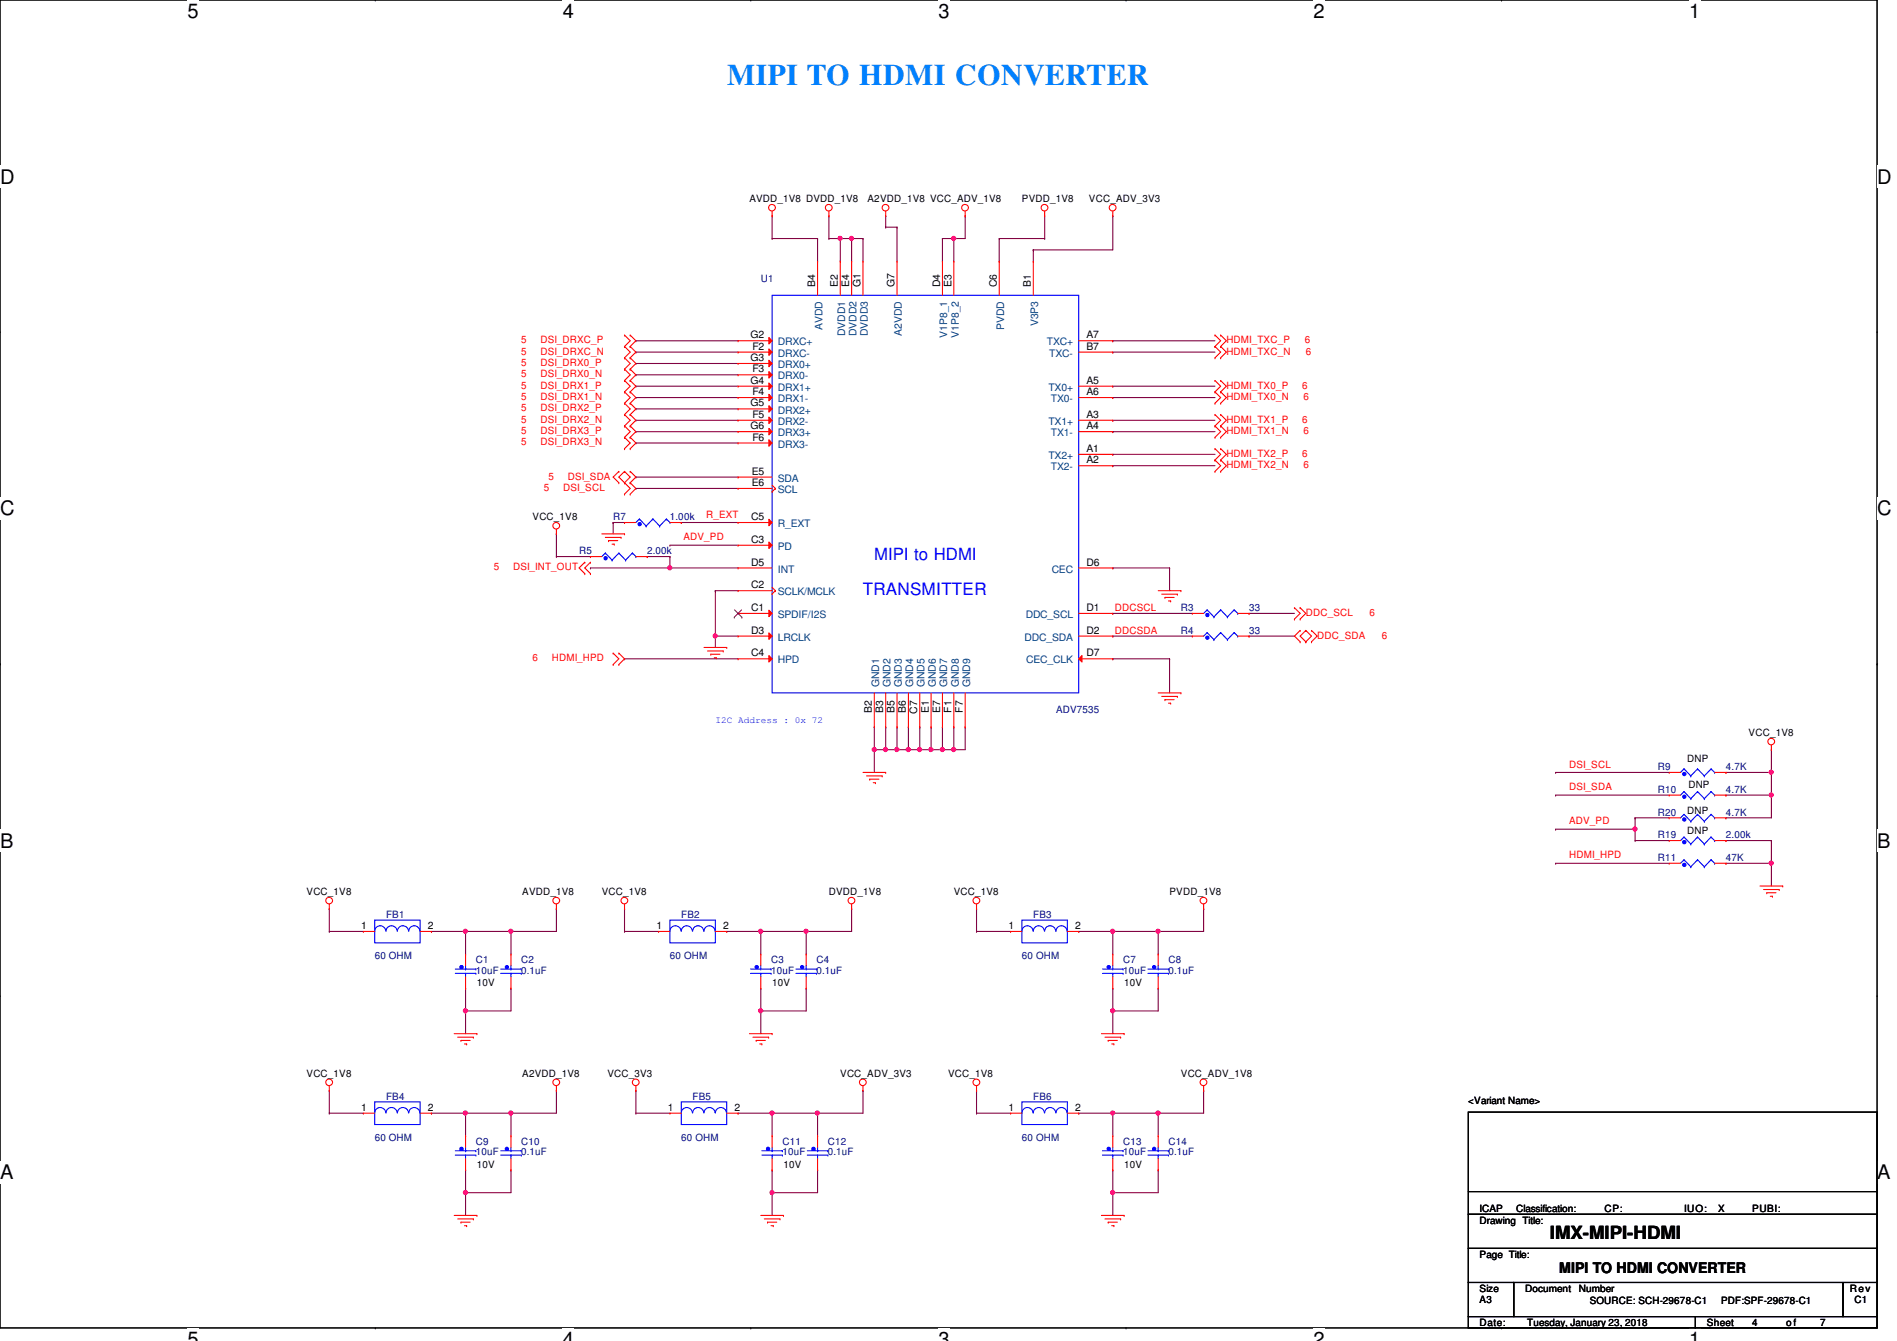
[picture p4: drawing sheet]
<svg xmlns="http://www.w3.org/2000/svg" width="297mm" height="210mm" viewBox="0 0 297 210" stroke-linecap="round" stroke-linejoin="round" font-family="sans-serif">
<defs><g id="words">
<text font-size="4.8" fill="#0080ff" x="113.8" y="13.3">MIPI TO HDMI CONVERTER</text>
<g font-size="3.1">
<text x="29.4" y="2.8">5</text>
<text x="88.1" y="2.8">4</text>
<text x="146.9" y="2.8">3</text>
<text x="205.7" y="2.8">2</text>
<text x="264.5" y="2.8">1</text>
<text x="0" y="28.7">D</text>
<text x="293.9" y="28.7">D</text>
<text x="0" y="80.7">C</text>
<text x="293.9" y="80.7">C</text>
<text x="0" y="132.7">B</text>
<text x="293.9" y="132.7">B</text>
<text x="0" y="184.6">A</text>
<text x="293.9" y="184.6">A</text>
<text x="29.4" y="210.7">5</text>
<text x="88.1" y="210.7">4</text>
<text x="146.9" y="210.7">3</text>
<text x="205.7" y="210.7">2</text>
<text x="264.5" y="210.7">1</text>
</g>
<text font-size="2.8" x="242.7" y="193.9">IMX-MIPI-HDMI</text>
<text font-size="2.7" fill="#00f" x="135.1" y="93.1">TRANSMITTER</text>
<text font-size="2.6" fill="#00f" x="136.9" y="87.7">MIPI to HDMI</text>
<text font-size="2.3" x="244.1" y="199.3">MIPI TO HDMI CONVERTER</text>
<g font-size="1.6">
<text x="117.3" y="31.7">AVDD_1V8 DVDD_1V8</text>
<text x="135.8" y="31.7">A2VDD_1V8 VCC_ADV_1V8</text>
<text x="160" y="31.7">PVDD_1V8</text>
<text x="170.5" y="31.7">VCC_ADV_3V3</text>
<text x="127.6" y="45" transform="rotate(-90 127.6 45)">B4</text>
<text x="131.2" y="45" transform="rotate(-90 131.2 45)">E2</text>
<text x="133" y="45" transform="rotate(-90 133 45)">E4</text>
<text x="134.7" y="45" transform="rotate(-90 134.7 45)">G1</text>
<text x="140.1" y="45" transform="rotate(-90 140.1 45)">G7</text>
<text x="147.2" y="45" transform="rotate(-90 147.2 45)">D4</text>
<text x="149" y="45" transform="rotate(-90 149 45)">E3</text>
<text x="156.1" y="45" transform="rotate(-90 156.1 45)">C6</text>
<text x="161.4" y="45" transform="rotate(-90 161.4 45)">B1</text>
<text x="117.5" y="53">G2</text>
<text x="170.1" y="53">A7</text>
<text x="117.5" y="56.5">G3</text>
<text x="117.8" y="58.3">F3</text>
<text x="117.8" y="54.7">F2</text>
<text x="170.1" y="54.7">B7</text>
<text x="117.5" y="60.1">G4</text>
<text x="117.5" y="63.6">G5</text>
<text x="117.8" y="61.8">F4</text>
<text x="117.8" y="65.4">F5</text>
<text x="170.1" y="65.4">A3</text>
<text x="170.1" y="60.1">A5</text>
<text x="170.1" y="61.8">A6</text>
<text x="117.5" y="67.2">G6</text>
<text x="117.8" y="69">F6</text>
<text x="170.1" y="70.7">A1</text>
<text x="170.1" y="67.2">A4</text>
<text x="117.7" y="76.1">E6</text>
<text x="117.7" y="74.3">E5</text>
<text x="170.1" y="72.5">A2</text>
<text x="83.4" y="81.4">VCC_1V8</text>
<text x="117.6" y="81.4">C5</text>
<text x="117.6" y="88.5">D5</text>
<text x="117.6" y="85">C3</text>
<text x="170.1" y="88.5">D6</text>
<text x="117.6" y="95.6">C1</text>
<text x="117.6" y="92.1">C2</text>
<text x="170.1" y="95.6">D1</text>
<text x="117.6" y="99.2">D3</text>
<text x="170.1" y="99.2">D2</text>
<text x="117.6" y="102.7">C4</text>
<text x="170.1" y="102.7">D7</text>
<text x="136.5" y="111.7" transform="rotate(-90 136.5 111.7)">B2</text>
<text x="138.3" y="111.7" transform="rotate(-90 138.3 111.7)">B3</text>
<text x="140.1" y="111.7" transform="rotate(-90 140.1 111.7)">B5</text>
<text x="141.9" y="111.7" transform="rotate(-90 141.9 111.7)">B6</text>
<text x="143.6" y="111.8" transform="rotate(-90 143.6 111.8)">C7</text>
<text x="145.4" y="111.7" transform="rotate(-90 145.4 111.7)">E1</text>
<text x="147.2" y="111.7" transform="rotate(-90 147.2 111.7)">E7</text>
<text x="149" y="111.6" transform="rotate(-90 149 111.6)">F1</text>
<text x="150.7" y="111.6" transform="rotate(-90 150.7 111.6)">F7</text>
<text x="264.2" y="119.3">DNP</text>
<text x="273.8" y="115.2">VCC_1V8</text>
<text x="264.4" y="123.4">DNP</text>
<text x="264.2" y="130.5">DNP</text>
<text x="264.2" y="127.3">DNP</text>
<text x="48" y="140.1">VCC_1V8</text>
<text x="81.8" y="140.1">AVDD_1V8</text>
<text x="94.2" y="140.1">VCC_1V8</text>
<text x="129.8" y="140.1">DVDD_1V8</text>
<text x="149.4" y="140.1">VCC_1V8</text>
<text x="183.1" y="140.1">PVDD_1V8</text>
<text x="56.6" y="145.4">1</text>
<text x="67" y="145.4">2</text>
<text x="102.8" y="145.4">1</text>
<text x="113.2" y="145.4">2</text>
<text x="157.9" y="145.4">1</text>
<text x="168.4" y="145.4">2</text>
<text x="74.7" y="154.3">10V</text>
<text x="120.9" y="154.3">10V</text>
<text x="176" y="154.3">10V</text>
<text x="48" y="168.6">VCC_1V8</text>
<text x="56.6" y="173.9">1</text>
<text x="67" y="173.9">2</text>
<text x="81.8" y="168.6">A2VDD_1V8</text>
<text x="95.1" y="168.6">VCC_3V3</text>
<text x="104.6" y="173.9">1</text>
<text x="115" y="173.9">2</text>
<text x="131.6" y="168.6">VCC_ADV_3V3</text>
<text x="148.5" y="168.6">VCC_1V8</text>
<text x="157.9" y="173.9">1</text>
<text x="168.4" y="173.9">2</text>
<text x="184.9" y="168.6">VCC_ADV_1V8</text>
<text x="229.9" y="172.8">&lt;Variant Name&gt;</text>
<text x="74.7" y="182.8">10V</text>
<text x="122.7" y="182.8">10V</text>
<text x="176" y="182.8">10V</text>
<text x="231.7" y="191.5">Drawing Title:</text>
<text x="231.7" y="189.7">ICAP</text>
<text x="237.4" y="189.7">Classification:</text>
<text x="251.2" y="189.7">CP:</text>
<text x="263.7" y="189.7">IUO:</text>
<text x="269" y="189.7">X</text>
<text x="274.4" y="189.7">PUBI:</text>
<text x="231.7" y="196.8">Page Title:</text>
<text x="231.7" y="202.2">Size</text>
<text x="231.7" y="204">A3</text>
<text x="238.8" y="202.2">Document</text>
<text x="247.2" y="202.2">Number</text>
<text x="289.6" y="202.2">Rev</text>
<text x="290.4" y="204">C1</text>
<text x="231.7" y="207.5">Date:</text>
<text x="239.1" y="207.5">Tuesday, January 23, 2018</text>
<text x="248.9" y="204.1">SOURCE: SCH-29678-C1</text>
<text x="267.3" y="207.5">Sheet</text>
<text x="269.5" y="204.1">PDF:SPF-29678-C1</text>
<text x="274.4" y="207.5">4</text>
<text x="279.7" y="207.5">o f</text>
<text x="285" y="207.5">7</text>
</g>
<g font-size="1.6" fill="#000080">
<text x="119.1" y="44.1">U1</text>
<text x="96" y="81.4">R7</text>
<text x="104.9" y="81.4">1.00k</text>
<text x="90.7" y="86.8">R5</text>
<text x="101.3" y="86.8">2.00k</text>
<text x="184.9" y="95.7">R3</text>
<text x="195.6" y="95.7">33</text>
<text x="184.9" y="99.2">R4</text>
<text x="195.6" y="99.2">33</text>
<text x="165.4" y="111.7">ADV7535</text>
<text x="259.6" y="120.6">R9</text>
<text x="259.6" y="124.1">R10</text>
<text x="270.3" y="120.6">4.7K</text>
<text x="270.3" y="124.1">4.7K</text>
<text x="259.6" y="131.2">R19</text>
<text x="259.6" y="127.7">R20</text>
<text x="270.3" y="131.2">2.00k</text>
<text x="270.3" y="127.7">4.7K</text>
<text x="259.6" y="134.8">R11</text>
<text x="270.3" y="134.8">47K</text>
<text x="60.5" y="143.7">FB1</text>
<text x="106.7" y="143.7">FB2</text>
<text x="161.8" y="143.7">FB3</text>
<text x="58.7" y="150.1">60 OHM</text>
<text x="74.5" y="150.8">C1</text>
<text x="74.5" y="152.4">10uF</text>
<text x="81.6" y="150.8">C2</text>
<text x="81.6" y="152.4">0.1uF</text>
<text x="104.9" y="150.1">60 OHM</text>
<text x="120.7" y="150.8">C3</text>
<text x="120.7" y="152.4">10uF</text>
<text x="127.8" y="150.8">C4</text>
<text x="127.8" y="152.4">0.1uF</text>
<text x="160" y="150.1">60 OHM</text>
<text x="175.9" y="150.8">C7</text>
<text x="175.9" y="152.4">10uF</text>
<text x="183" y="150.8">C8</text>
<text x="183" y="152.4">0.1uF</text>
<text x="60.5" y="172.1">FB4</text>
<text x="108.5" y="172.1">FB5</text>
<text x="161.8" y="172.1">FB6</text>
<text x="58.7" y="178.5">60 OHM</text>
<text x="74.5" y="179.2">C9</text>
<text x="81.6" y="179.2">C10</text>
<text x="106.7" y="178.5">60 OHM</text>
<text x="122.5" y="179.2">C11</text>
<text x="129.6" y="179.2">C12</text>
<text x="160" y="178.5">60 OHM</text>
<text x="175.9" y="179.2">C13</text>
<text x="183" y="179.2">C14</text>
<text x="74.5" y="180.8">10uF</text>
<text x="81.6" y="180.8">0.1uF</text>
<text x="122.5" y="180.8">10uF</text>
<text x="129.6" y="180.8">0.1uF</text>
<text x="175.9" y="180.8">10uF</text>
<text x="183" y="180.8">0.1uF</text>
</g>
<g font-size="1.6" fill="#f00">
<text x="81.6" y="53.7">5</text>
<text x="84.6" y="53.7">DSI_DRXC_P</text>
<text x="192" y="53.7">HDMI_TXC_P</text>
<text x="204.3" y="53.7">6</text>
<text x="81.6" y="55.5">5</text>
<text x="81.6" y="57.3">5</text>
<text x="81.6" y="59.1">5</text>
<text x="84.6" y="55.5">DSI_DRXC_N</text>
<text x="84.6" y="57.3">DSI_DRX0_P</text>
<text x="84.6" y="59.1">DSI_DRX0_N</text>
<text x="192" y="55.5">HDMI_TXC_N</text>
<text x="204.5" y="55.5">6</text>
<text x="81.6" y="60.8">5</text>
<text x="81.6" y="62.6">5</text>
<text x="81.6" y="64.4">5</text>
<text x="84.6" y="60.8">DSI_DRX1_P</text>
<text x="84.6" y="62.6">DSI_DRX1_N</text>
<text x="84.6" y="64.4">DSI_DRX2_P</text>
<text x="192" y="60.8">HDMI_TX0_P</text>
<text x="192" y="62.6">HDMI_TX0_N</text>
<text x="203.9" y="60.8">6</text>
<text x="204.1" y="62.6">6</text>
<text x="81.6" y="66.2">5</text>
<text x="81.6" y="67.9">5</text>
<text x="81.6" y="69.7">5</text>
<text x="84.6" y="66.2">DSI_DRX2_N</text>
<text x="84.6" y="67.9">DSI_DRX3_P</text>
<text x="84.6" y="69.7">DSI_DRX3_N</text>
<text x="192" y="66.2">HDMI_TX1_P</text>
<text x="192" y="67.9">HDMI_TX1_N</text>
<text x="192" y="71.5">HDMI_TX2_P</text>
<text x="203.9" y="66.2">6</text>
<text x="203.9" y="71.5">6</text>
<text x="204.1" y="67.9">6</text>
<text x="85.2" y="76.8">5</text>
<text x="85.9" y="75.1">5</text>
<text x="88.2" y="76.8">DSI_SCL</text>
<text x="88.9" y="75.1">DSI_SDA</text>
<text x="192" y="73.3">HDMI_TX2_N</text>
<text x="204.1" y="73.3">6</text>
<text x="110.6" y="81">R_EXT</text>
<text x="77.3" y="89.3">5</text>
<text x="80.3" y="89.3">DSI_INT_OUT</text>
<text x="107" y="84.6">ADV_PD</text>
<text x="174.6" y="95.7">DDCSCL</text>
<text x="174.6" y="99.2">DDCSDA</text>
<text x="204.5" y="96.4">DDC_SCL</text>
<text x="206.2" y="99.9">DDC_SDA</text>
<text x="214.4" y="96.4">6</text>
<text x="216.4" y="99.9">6</text>
<text x="83.4" y="103.5">6</text>
<text x="86.4" y="103.5">HDMI_HPD</text>
<text x="245.7" y="120.1">DSI_SCL</text>
<text x="245.7" y="123.7">DSI_SDA</text>
<text x="245.7" y="129">ADV_PD</text>
<text x="245.7" y="134.4">HDMI_HPD</text>
</g>
<g font-size="1.6" fill="#004080">
<text x="128.8" y="51.7" transform="rotate(-90 128.8 51.7)">AVDD</text>
<text x="132.3" y="52.7" transform="rotate(-90 132.3 52.7)">DVDD1</text>
<text x="134.1" y="52.7" transform="rotate(-90 134.1 52.7)">DVDD2</text>
<text x="135.9" y="52.7" transform="rotate(-90 135.9 52.7)">DVDD3</text>
<text x="141.2" y="52.6" transform="rotate(-90 141.2 52.6)">A2VDD</text>
<text x="148.3" y="52.9" transform="rotate(-90 148.3 52.9)">V1P8_1</text>
<text x="150.1" y="52.9" transform="rotate(-90 150.1 52.9)">V1P8_2</text>
<text x="157.2" y="51.7" transform="rotate(-90 157.2 51.7)">PVDD</text>
<text x="162.6" y="51.1" transform="rotate(-90 162.6 51.1)">V3P3</text>
<text x="121.8" y="59.4">DRX0-</text>
<text x="121.8" y="55.8">DRXC-</text>
<text x="121.8" y="54.1">DRXC+</text>
<text x="121.8" y="57.6">DRX0+</text>
<text x="163.9" y="54.1">TXC+</text>
<text x="164.3" y="55.8">TXC-</text>
<text x="121.8" y="61.2">DRX1+</text>
<text x="121.8" y="62.9">DRX1-</text>
<text x="121.8" y="64.7">DRX2+</text>
<text x="164.2" y="61.2">TX0+</text>
<text x="164.5" y="62.9">TX0-</text>
<text x="121.8" y="66.5">DRX2-</text>
<text x="121.8" y="68.3">DRX3+</text>
<text x="121.8" y="70.1">DRX3-</text>
<text x="164.2" y="66.5">TX1+</text>
<text x="164.2" y="71.8">TX2+</text>
<text x="164.5" y="68.3">TX1-</text>
<text x="121.8" y="77.2">SCL</text>
<text x="121.8" y="75.4">SDA</text>
<text x="164.5" y="73.6">TX2-</text>
<text x="121.8" y="82.5">R_EXT</text>
<text x="121.8" y="89.6">INT</text>
<text x="121.8" y="86.1">PD</text>
<text x="164.7" y="89.6">CEC</text>
<text x="121.8" y="93.2">SCLK/MCLK</text>
<text x="121.8" y="96.7">SPDIF/I2S</text>
<text x="121.8" y="100.3">LRCLK</text>
<text x="160.4" y="100.3">DDC_SDA</text>
<text x="160.6" y="96.7">DDC_SCL</text>
<text x="121.8" y="103.8">HPD</text>
<text x="137.7" y="107.6" transform="rotate(-90 137.7 107.6)">GND1</text>
<text x="139.4" y="107.6" transform="rotate(-90 139.4 107.6)">GND2</text>
<text x="141.2" y="107.6" transform="rotate(-90 141.2 107.6)">GND3</text>
<text x="143" y="107.6" transform="rotate(-90 143 107.6)">GND4</text>
<text x="144.8" y="107.6" transform="rotate(-90 144.8 107.6)">GND5</text>
<text x="146.6" y="107.6" transform="rotate(-90 146.6 107.6)">GND6</text>
<text x="148.3" y="107.6" transform="rotate(-90 148.3 107.6)">GND7</text>
<text x="150.1" y="107.6" transform="rotate(-90 150.1 107.6)">GND8</text>
<text x="151.9" y="107.6" transform="rotate(-90 151.9 107.6)">GND9</text>
<text x="160.7" y="103.8">CEC_CLK</text>
</g>
<text font-size="1.5" fill="#00f" x="112" y="113.2">I2C Address : 0x 72</text>
</g></defs>
<path d="M0 0h293.9v207.9h-293.9z" fill="none" stroke="#000" stroke-width=".17"/>
<g fill="#fff">
<path d="M29.4 0h1.7v3.5h-1.7z"/>
<path d="M29.4 207.9h1.7v2h-1.7z"/>
</g>
<path d="M58.8 0h.1M58.8 207.9h.1" fill="none" stroke="#000" stroke-width=".17"/>
<g fill="#fff">
<path d="M88.1 0h1.8v3.5h-1.8z"/>
<path d="M88.1 207.9h1.8v2h-1.8z"/>
</g>
<path d="M117.6 0h.1M117.6 207.9h.1" fill="none" stroke="#000" stroke-width=".17"/>
<g fill="#fff">
<path d="M146.9 0h1.8v3.5h-1.8z"/>
<path d="M146.9 207.9h1.8v2h-1.8z"/>
</g>
<path d="M176.3 0h.1M176.3 207.9h.1" fill="none" stroke="#000" stroke-width=".17"/>
<g fill="#fff">
<path d="M205.7 0h1.7v3.5h-1.7z"/>
<path d="M205.7 207.9h1.7v2h-1.7z"/>
</g>
<path d="M235.1 0h.1M235.1 207.9h.1" fill="none" stroke="#000" stroke-width=".17"/>
<g fill="#fff">
<path d="M264.5 0h1.7v3.5h-1.7z"/>
<path d="M264.5 207.9h1.7v2h-1.7z"/>
<path d="M0 26h2.2v3.4h-2.2z"/>
<path d="M293.9 26h2.3v3.4h-2.3z"/>
<path d="M0 77.9h2.2v3.5h-2.2z"/>
<path d="M293.9 77.9h2.3v3.5h-2.3z"/>
</g>
<path d="M0 51.9h.1M293.9 51.9h.1" fill="none" stroke="#000" stroke-width=".17"/>
<g fill="#fff">
<path d="M0 129.9h2.1v3.4h-2.1z"/>
<path d="M293.9 129.9h2.1v3.4h-2.1z"/>
</g>
<path d="M0 103.9h.1M293.9 103.9h.1" fill="none" stroke="#000" stroke-width=".17"/>
<path d="M0 103.9h.1M293.9 103.9h.1" fill="none" stroke="#000" stroke-width=".16"/>
<g fill="#fff">
<path d="M0 181.8h2.1v3.5h-2.1z"/>
<path d="M293.9 181.8h2.1v3.5h-2.1z"/>
</g>
<path d="M0 155.9h.1M293.9 155.9h.1" fill="none" stroke="#000" stroke-width=".17"/>
<path d="M51.6 142.2h.1M51.6 145.8h.1M51.6 142.2v3.6M51.6 145.8h5.3M67.6 145.8h.1M67.6 145.8h12.4M72.9 145.8h.1" fill="none" stroke="#800040" stroke-width=".17"/>
<circle cx="80" cy="145.8" r=".32" fill="#f0f"/>
<circle cx="80" cy="145.8" r=".32" fill="none" stroke="#f0f" stroke-width=".17"/>
<circle cx="72.9" cy="145.8" r=".32" fill="#f0f"/>
<circle cx="72.9" cy="145.8" r=".32" fill="none" stroke="#f0f" stroke-width=".17"/>
<path d="M72.9 145.8h.1M72.9 154.7h.1M72.9 158.2h.1M72.9 145.8v3.6M72.9 154.7v7.1M80 145.8h.1M80 154.7h.1M80 145.8v3.6M80 154.7v3.5h-7.1M80 145.8h7.1" fill="none" stroke="#800040" stroke-width=".17"/>
<circle cx="72.9" cy="158.2" r=".32" fill="#f0f"/>
<circle cx="72.9" cy="158.2" r=".32" fill="none" stroke="#f0f" stroke-width=".17"/>
<path d="M87.1 142.2h.1M87.1 142.2v3.6M97.8 142.2h.1M97.8 145.8h.1M97.8 142.2v3.6M97.8 145.8h5.3M113.8 145.8h.1M113.8 145.8h5.3M133.3 142.2h.1M133.3 142.2v3.6" fill="none" stroke="#800040" stroke-width=".17"/>
<circle cx="119.1" cy="145.8" r=".32" fill="#f0f"/>
<circle cx="119.1" cy="145.8" r=".32" fill="none" stroke="#f0f" stroke-width=".17"/>
<path d="M119.1 145.8h.1M119.1 145.8h14.2M119.1 145.8v3.6M126.2 145.8h.1M126.2 145.8v3.6" fill="none" stroke="#800040" stroke-width=".17"/>
<circle cx="126.2" cy="145.8" r=".32" fill="#f0f"/>
<circle cx="126.2" cy="145.8" r=".32" fill="none" stroke="#f0f" stroke-width=".17"/>
<path d="M119.1 154.7h.1M119.1 154.7v3.5" fill="none" stroke="#800040" stroke-width=".17"/>
<circle cx="119.1" cy="158.2" r=".32" fill="#f0f"/>
<circle cx="119.1" cy="158.2" r=".32" fill="none" stroke="#f0f" stroke-width=".17"/>
<path d="M119.1 158.2h.1M119.1 158.2v3.6M126.2 154.7h.1M126.2 154.7v3.5h-7.1M152.9 142.2h.1M152.9 145.8h.1M152.9 142.2v3.6M152.9 145.8h5.3M168.9 145.8h.1M168.9 145.8h5.3M188.5 142.2h.1M188.5 142.2v3.6" fill="none" stroke="#800040" stroke-width=".17"/>
<circle cx="174.2" cy="145.8" r=".32" fill="#f0f"/>
<circle cx="174.2" cy="145.8" r=".32" fill="none" stroke="#f0f" stroke-width=".17"/>
<path d="M174.2 145.8h.1M174.2 145.8h14.3M174.2 145.8v3.6M181.4 145.8h.1M181.4 145.8v3.6" fill="none" stroke="#800040" stroke-width=".17"/>
<circle cx="181.3" cy="145.8" r=".32" fill="#f0f"/>
<circle cx="181.3" cy="145.8" r=".32" fill="none" stroke="#f0f" stroke-width=".17"/>
<path d="M174.2 154.7h.1M174.2 154.7v3.5" fill="none" stroke="#800040" stroke-width=".17"/>
<circle cx="174.2" cy="158.2" r=".32" fill="#f0f"/>
<circle cx="174.2" cy="158.2" r=".32" fill="none" stroke="#f0f" stroke-width=".17"/>
<g fill="none" stroke="#800040" stroke-width=".17">
<path d="M174.2 158.2h.1M174.2 158.2v3.6M181.4 154.7h.1M181.4 154.7v3.5h-7.2M51.6 170.7h.1M51.6 174.2h.1M51.6 170.7v3.5M51.6 174.2h5.3M67.6 174.2h.1M67.6 174.2h12.4M72.9 174.2h.1M87.1 170.7h.1"/>
<path d="M87.1 170.7v3.5"/>
</g>
<circle cx="80" cy="174.2" r=".32" fill="#f0f"/>
<circle cx="80" cy="174.2" r=".32" fill="none" stroke="#f0f" stroke-width=".17"/>
<circle cx="72.9" cy="174.2" r=".32" fill="#f0f"/>
<circle cx="72.9" cy="174.2" r=".32" fill="none" stroke="#f0f" stroke-width=".17"/>
<path d="M72.9 174.2h.1M72.9 174.2v3.6M80 174.2h.1M80 174.2v3.6M80 174.2h7.1M72.9 183.1h.1M72.9 186.7h.1M72.9 183.1v7.1M80 183.1h.1M80 183.1v3.6h-7.1" fill="none" stroke="#800040" stroke-width=".17"/>
<circle cx="72.9" cy="186.7" r=".32" fill="#f0f"/>
<circle cx="72.9" cy="186.7" r=".32" fill="none" stroke="#f0f" stroke-width=".17"/>
<path d="M152.9 170.7h.1M152.9 170.7v3.5M168.9 174.2h.1M168.9 174.2h12.5M174.2 174.2h.1M174.2 174.2v3.6M181.4 174.2h.1M181.4 174.2v3.6" fill="none" stroke="#800040" stroke-width=".17"/>
<circle cx="174.2" cy="174.2" r=".32" fill="#f0f"/>
<circle cx="174.2" cy="174.2" r=".32" fill="none" stroke="#f0f" stroke-width=".17"/>
<path d="M152.9 174.2h.1M152.9 174.2h5.3M174.2 183.1h.1M174.2 186.7h.1M174.2 183.1v7.1M181.4 183.1h.1M181.4 183.1v3.6h-7.2" fill="none" stroke="#800040" stroke-width=".17"/>
<circle cx="174.2" cy="186.7" r=".32" fill="#f0f"/>
<circle cx="174.2" cy="186.7" r=".32" fill="none" stroke="#f0f" stroke-width=".17"/>
<path d="M181.4 174.2h.1M181.4 174.2h7.1" fill="none" stroke="#800040" stroke-width=".17"/>
<circle cx="181.3" cy="174.2" r=".32" fill="#f0f"/>
<circle cx="181.3" cy="174.2" r=".32" fill="none" stroke="#f0f" stroke-width=".17"/>
<path d="M99.6 170.7h.1M99.6 170.7v3.5M128 174.2h.1M135.1 170.7h.1M135.1 170.7v3.5h-7.1M188.5 170.7h.1M188.5 170.7v3.5" fill="none" stroke="#800040" stroke-width=".17"/>
<circle cx="128" cy="174.2" r=".32" fill="#f0f"/>
<circle cx="128" cy="174.2" r=".32" fill="none" stroke="#f0f" stroke-width=".17"/>
<path d="M120.9 174.2h.1M120.9 174.2h7.1" fill="none" stroke="#800040" stroke-width=".17"/>
<circle cx="120.9" cy="174.2" r=".32" fill="#f0f"/>
<circle cx="120.9" cy="174.2" r=".32" fill="none" stroke="#f0f" stroke-width=".17"/>
<g fill="none" stroke="#800040" stroke-width=".17">
<path d="M99.6 174.2h.1M99.6 174.2h5.3M115.6 174.2h.1M115.6 174.2h5.3M120.9 174.2h.1M120.9 174.2v3.6M128 174.2h.1M128 174.2v3.6M120.9 183.1h.1M120.9 186.7h.1M120.9 183.1v3.6M128 183.1h.1"/>
<path d="M128 183.1v3.6h-7.1"/>
</g>
<circle cx="120.9" cy="186.7" r=".32" fill="#f0f"/>
<circle cx="120.9" cy="186.7" r=".32" fill="none" stroke="#f0f" stroke-width=".17"/>
<path d="M243.6 120.9h.1M243.6 124.5h.1M243.6 120.9h17.8M243.6 124.5h17.8M270.3 120.9h.1M270.3 120.9h7.1M120.9 186.7h.1M120.9 186.7v3.5" fill="none" stroke="#800040" stroke-width=".17"/>
<circle cx="277.3" cy="120.9" r=".32" fill="#f0f"/>
<circle cx="277.3" cy="120.9" r=".32" fill="none" stroke="#f0f" stroke-width=".17"/>
<path d="M270.3 124.5h.1M277.4 120.9h.1M277.4 120.9v3.6h-7.1" fill="none" stroke="#800040" stroke-width=".17"/>
<circle cx="277.3" cy="124.4" r=".32" fill="#f0f"/>
<circle cx="277.3" cy="124.4" r=".32" fill="none" stroke="#f0f" stroke-width=".17"/>
<path d="M277.4 117.3h.1M277.4 117.3v3.6M243.6 135.1h.1M243.6 135.1h17.8M270.3 135.1h.1M270.3 135.1h7.1" fill="none" stroke="#800040" stroke-width=".17"/>
<circle cx="277.3" cy="135.1" r=".32" fill="#f0f"/>
<circle cx="277.3" cy="135.1" r=".32" fill="none" stroke="#f0f" stroke-width=".17"/>
<path d="M256 131.6h.1M256 128h.1M256 131.6h5.4M256 128v1.8M270.3 131.6h.1M270.3 131.6h7.1M277.4 135.1h.1M277.4 131.6h.1M277.4 131.6v7.1" fill="none" stroke="#800040" stroke-width=".17"/>
<circle cx="256" cy="129.8" r=".32" fill="#f0f"/>
<circle cx="256" cy="129.8" r=".32" fill="none" stroke="#f0f" stroke-width=".17"/>
<g fill="none" stroke="#800040" stroke-width=".17">
<path d="M136.9 113.8h.1M136.9 113.8v3.5M142.2 117.3h.1M142.2 117.3h3.6M144 117.3h.1M243.6 129.8h.1M243.6 129.8h12.4M256 128h.1M256 129.8h.1M256 128h5.4M256 129.8v1.8M270.3 128h.1"/>
<path d="M277.4 124.5h.1M277.4 124.5v3.5h-7.1"/>
</g>
<circle cx="136.9" cy="117.3" r=".32" fill="#f0f"/>
<circle cx="136.9" cy="117.3" r=".32" fill="none" stroke="#f0f" stroke-width=".17"/>
<path d="M136.9 117.3h.1M136.9 117.3h1.8M149.4 113.8h.1M149.4 113.8v3.5M151.1 113.8h.1M151.1 113.8v3.5" fill="none" stroke="#800040" stroke-width=".17"/>
<circle cx="149.3" cy="117.3" r=".32" fill="#f0f"/>
<circle cx="149.3" cy="117.3" r=".32" fill="none" stroke="#f0f" stroke-width=".17"/>
<path d="M145.8 113.8h.1M145.8 117.3h.1M145.8 117.3h5.3M145.8 113.8v3.5M147.6 113.8h.1M147.6 117.3h.1M147.6 113.8v3.5M149.4 117.3h.1" fill="none" stroke="#800040" stroke-width=".17"/>
<circle cx="147.5" cy="117.3" r=".32" fill="#f0f"/>
<circle cx="147.5" cy="117.3" r=".32" fill="none" stroke="#f0f" stroke-width=".17"/>
<circle cx="145.8" cy="117.3" r=".32" fill="#f0f"/>
<circle cx="145.8" cy="117.3" r=".32" fill="none" stroke="#f0f" stroke-width=".17"/>
<path d="M144 113.8h.1M144 113.8v3.5" fill="none" stroke="#800040" stroke-width=".17"/>
<circle cx="144" cy="117.3" r=".32" fill="#f0f"/>
<circle cx="144" cy="117.3" r=".32" fill="none" stroke="#f0f" stroke-width=".17"/>
<path d="M142.2 113.8h.1M142.2 113.8v3.5" fill="none" stroke="#800040" stroke-width=".17"/>
<circle cx="142.2" cy="117.3" r=".32" fill="#f0f"/>
<circle cx="142.2" cy="117.3" r=".32" fill="none" stroke="#f0f" stroke-width=".17"/>
<path d="M140.5 113.8h.1M140.5 113.8v3.5" fill="none" stroke="#800040" stroke-width=".17"/>
<circle cx="140.4" cy="117.3" r=".32" fill="#f0f"/>
<circle cx="140.4" cy="117.3" r=".32" fill="none" stroke="#f0f" stroke-width=".17"/>
<path d="M138.7 113.8h.1M138.7 113.8v3.5M140.5 117.3h.1M140.5 117.3h1.7" fill="none" stroke="#800040" stroke-width=".17"/>
<circle cx="138.7" cy="117.3" r=".32" fill="#f0f"/>
<circle cx="138.7" cy="117.3" r=".32" fill="none" stroke="#f0f" stroke-width=".17"/>
<g fill="none" stroke="#800040" stroke-width=".17">
<path d="M99.6 53.3h.1M99.6 55.1h.1M99.6 56.9h.1M99.6 58.7h.1M99.6 53.3h16M99.6 55.1h16M99.6 56.9h16M99.6 58.7h16M99.6 60.5h.1M99.6 62.2h.1M99.6 64h.1M99.6 65.8h.1"/>
<path d="M99.6 67.6h.1M99.6 69.3h.1M99.6 76.5h.1M99.6 74.7h.1M99.6 60.5h16M99.6 62.2h16M99.6 64h16M99.6 65.8h16M99.6 67.6h16M99.6 69.3h16M99.6 76.5h16M99.6 74.7h16"/>
<path d="M92.5 88.9h.1M92.5 88.9h23.1M101.3 87.1h.1M101.3 87.1h3.6M104.9 85.3h.1M104.9 87.1h.1M104.9 88.9h.1M104.9 85.3h10.7M104.9 87.1v1.8M136.9 117.3h.1M136.9 117.3v3.6M138.7 117.3h.1"/>
<path d="M138.7 117.3h1.8"/>
</g>
<circle cx="104.9" cy="88.9" r=".32" fill="#f0f"/>
<circle cx="104.9" cy="88.9" r=".32" fill="none" stroke="#f0f" stroke-width=".17"/>
<g fill="none" stroke="#800040" stroke-width=".17">
<path d="M87.1 87.1h.1M87.1 83.6h.1M87.1 87.1h5.4M87.1 83.6v3.5M96 81.8h.1M96 81.8h1.8M96 81.8v1.8M106.7 81.8h.1M106.7 81.8h8.9M112 92.5h.1M112 99.6h.1M112 92.5h3.6"/>
<path d="M112 92.5v8.8M112 99.6h3.6M97.8 103.1h.1M97.8 103.1h17.8"/>
</g>
<circle cx="112" cy="99.5" r=".32" fill="#f0f"/>
<circle cx="112" cy="99.5" r=".32" fill="none" stroke="#f0f" stroke-width=".17"/>
<g fill="none" stroke="#800040" stroke-width=".17">
<path d="M120.9 37.3h.1M120.9 33.8h.1M120.9 37.3h7.1M120.9 33.8v3.5M128 37.3h.1M128 37.3v3.6M131.6 37.3h.1M131.6 37.3v3.6M174.2 53.3h.1M174.2 55.1h.1M174.2 53.3h16M174.2 55.1h16"/>
<path d="M174.2 60.5h.1M174.2 62.2h.1M174.2 65.8h.1M174.2 67.6h.1M174.2 71.1h.1M174.2 72.9h.1M174.2 60.5h16M174.2 62.2h16M174.2 65.8h16M174.2 67.6h16M174.2 71.1h16M174.2 72.9h16"/>
<path d="M174.2 96h.1M174.2 99.6h.1M174.2 88.9h.1M174.2 96h12.5M174.2 99.6h12.5M174.2 88.9h8.9M183.1 88.9h.1M183.1 88.9v3.6M195.6 96h.1M195.6 99.6h.1M195.6 96h7.1M195.6 99.6h7.1"/>
<path d="M174.2 103.1h.1M174.2 103.1h8.9M183.1 103.1h.1M183.1 103.1v5.4"/>
</g>
<circle cx="131.5" cy="37.3" r=".32" fill="#f0f"/>
<circle cx="131.5" cy="37.3" r=".32" fill="none" stroke="#f0f" stroke-width=".17"/>
<path d="M129.8 37.3h.1M129.8 37.3h1.8M133.3 37.3h.1M133.3 37.3v3.6" fill="none" stroke="#800040" stroke-width=".17"/>
<circle cx="133.3" cy="37.3" r=".32" fill="#f0f"/>
<circle cx="133.3" cy="37.3" r=".32" fill="none" stroke="#f0f" stroke-width=".17"/>
<g fill="none" stroke="#800040" stroke-width=".17">
<path d="M129.8 33.8h.1M129.8 33.8v3.5M131.6 37.3h.1M131.6 37.3h3.5M133.3 37.3h.1M135.1 37.3h.1M135.1 37.3v3.6M138.7 33.8h.1M138.7 33.8v1.8M147.6 37.3h.1M147.6 37.3h3.5M147.6 37.3v3.6"/>
<path d="M149.4 37.3h.1M149.4 37.3v3.6"/>
</g>
<circle cx="149.3" cy="37.3" r=".32" fill="#f0f"/>
<circle cx="149.3" cy="37.3" r=".32" fill="none" stroke="#f0f" stroke-width=".17"/>
<g fill="none" stroke="#800040" stroke-width=".17">
<path d="M138.7 35.6h.1M138.7 35.6h1.8M140.5 35.6h.1M140.5 35.6v5.3M151.1 33.8h.1M151.1 33.8v3.5M156.5 37.3h.1M156.5 37.3v3.6M156.5 37.3h7.1M161.8 39.1h.1M161.8 39.1v1.8M163.6 37.3h.1"/>
<path d="M163.6 33.8v3.5M174.2 33.8h.1M174.2 33.8v5.3h-12.4M156.5 40.9h.1"/>
</g>
<g fill="none" stroke="#f00" stroke-width=".17">
<path d="M120.9 33.8h.1M120.9 33.1v.7M129.8 33.8h.1M129.8 33.1v.7M138.7 33.8h.1M138.7 33.1v.7M151.1 33.8h.1M151.1 33.1v.7M163.6 33.8h.1M163.6 33.1v.7M174.2 33.8h.1M174.2 33.1v.7"/>
<path d="M97.8 52.5h.1M97.8 54.2h.1M97.8 56h.1M97.8 57.8h.1M97.8 59.6h.1M97.8 52.5l.9 .8-.9 .9M97.8 54.2l.9 .9-.9 .9M97.8 56l.9 .9-.9 .9M97.8 57.8l.9 .9-.9 .9M97.8 59.6l.9 .9-.9 .8M98.7 54.2h.1M98.7 52.5h.1"/>
<path d="M98.7 56h.1M98.7 57.8h.1M98.7 59.6h.1M98.7 52.5l.9 .8-.9 .9M98.7 54.2l.9 .9-.9 .9M98.7 56l.9 .9-.9 .9M98.7 57.8l.9 .9-.9 .9M98.7 59.6l.9 .9-.9 .8M190.2 59.6h.1M190.2 54.2h.1M190.2 52.5h.1M190.2 56h.1"/>
<path d="M190.2 59.6l.9 .9-.9 .8M190.2 52.5l.9 .8-.9 .9M190.2 54.2l.9 .9-.9 .9M191.1 59.6h.1M191.1 54.2h.1M191.1 52.5h.1M191.1 56h.1M191.1 59.6l.9 .9-.9 .8M191.1 52.5l.9 .8-.9 .9M191.1 54.2l.9 .9-.9 .9M96.9 75.6h.1M96.9 73.8h.1"/>
<path d="M96.9 73.8l-.9 .9 .9 .9M97.8 61.3h.1M97.8 63.1h.1M97.8 64.9h.1M97.8 66.7h.1M97.8 68.5h.1M97.8 70.2h.1M97.8 73.8h.1M97.8 75.6h.1M97.8 77.3h.1M97.8 61.3l.9 .9-.9 .9M97.8 63.1l.9 .9-.9 .9"/>
<path d="M97.8 64.9l.9 .9-.9 .9M97.8 66.7l.9 .9-.9 .9M97.8 68.5l.9 .8-.9 .9M97.8 73.8l-.9 .9 1.8 1.8-.9 .8M97.8 73.8l.9 .9-.9 .9M98.7 61.3h.1M98.7 63.1h.1M98.7 64.9h.1M98.7 66.7h.1M98.7 68.5h.1M98.7 70.2h.1M98.7 75.6h.1"/>
<path d="M98.7 73.8h.1M98.7 77.3h.1M98.7 61.3l.9 .9-.9 .9M98.7 63.1l.9 .9-.9 .9M98.7 64.9l.9 .9-.9 .9M98.7 66.7l.9 .9-.9 .9M98.7 68.5l.9 .8-.9 .9M98.7 73.8l.9 .9-.9 .9M98.7 75.6l.9 .9-.9 .8M190.2 61.3h.1M190.2 63.1h.1M190.2 66.7h.1"/>
<path d="M190.2 64.9h.1M190.2 68.5h.1M190.2 72h.1M190.2 70.2h.1M190.2 73.8h.1M190.2 61.3l.9 .9-.9 .9M190.2 64.9l.9 .9-.9 .9M190.2 66.7l.9 .9-.9 .9M190.2 70.2l.9 .9-.9 .9M190.2 72l.9 .9-.9 .9M191.1 61.3h.1M191.1 63.1h.1"/>
<path d="M191.1 66.7h.1M191.1 64.9h.1M191.1 68.5h.1M191.1 72h.1M191.1 70.2h.1M191.1 73.8h.1M191.1 61.3l.9 .9-.9 .9M191.1 64.9l.9 .9-.9 .9M191.1 66.7l.9 .9-.9 .9M191.1 70.2l.9 .9-.9 .9M191.1 72l.9 .9-.9 .9M87.1 83.6h.1"/>
<path d="M87.1 82.8v.8M91.6 89.8h.1M91.6 88h.1M91.6 88l-.9 .9 .9 .9M92.5 89.8h.1M92.5 88h.1M92.5 88l-.9 .9 .9 .9M94.2 83.6h3.6M94.8 84.1h2.4M95.3 84.6h.1M95.3 84.6h1.4M95.8 85.2h.4"/>
<path d="M96.2 85.2h.1M97.2 84.1h.1M97.8 83.6h.1M181.4 92.5h3.5M181.9 93h2.5M182.4 93.5h.1M182.4 93.5h1.5M183 94.1h.3M183.3 94.1h.1M184.4 93h.1M184.9 92.5h.1M202.7 96.9h.1"/>
<path d="M202.7 95.1h.1M202.7 95.1l.9 .9-.9 .9M203.6 96.9h.1M203.6 95.1h.1M203.6 98.7h.1M203.6 95.1l.9 .9-.9 .9M203.6 98.7l-.9 .9 .9 .9M204.5 98.7h.1M204.5 98.7l.9 .9-.9 .9M204.5 98.7l-.9 .9 .9 .9M205.4 98.7h.1M205.4 98.7l.8 .9-.8 .9"/>
<path d="M96 102.2h.1M96 104h.1M96 102.2l.9 .9-.9 .9M96.9 104h.1M96.9 102.2h.1M96.9 102.2l.9 .9-.9 .9M110.2 101.3h3.6M110.8 101.9h2.4M111.3 102.4h.1M111.3 102.4h1.4M111.8 103h.4M112.2 103h.1"/>
<path d="M113.2 101.9h.1M113.8 101.3h.1M181.4 108.5h3.5M181.9 109h2.5M182.4 109.5h.1M182.4 109.5h1.5M183 110.1h.3M183.3 110.1h.1M184.4 109h.1M184.9 108.5h.1M203.6 100.5h.1M204.5 100.5h.1"/>
<path d="M205.4 100.5h.1M277.4 117.3h.1M277.4 116.6v.7M135.1 120.9h3.6M135.7 121.5h2.4M136.2 122h.1M136.2 122h1.4M136.7 122.5h.4M137.1 122.5h.1M138.1 121.5h.1M138.7 120.9h.1M275.6 138.7h3.5"/>
<path d="M276.1 139.2h2.5M276.6 139.7h.1M276.6 139.7h1.5M278.6 139.2h.1M279.1 138.7h.1M51.6 142.2h.1M51.6 141.5v.7M87.1 142.2h.1M87.1 141.5v.7M97.8 142.2h.1M97.8 141.5v.7M133.3 142.2h.1"/>
<path d="M133.3 141.5v.7M152.9 142.2h.1M152.9 141.5v.7M188.5 142.2h.1M188.5 141.5v.7M277.2 140.3h.3M277.5 140.3h.1M51.6 170.7h.1M51.6 170v.7M71.1 161.8h3.6M71.7 162.3h2.4M72.2 162.9h.1"/>
<path d="M72.2 162.9h1.4M72.7 163.4h.4M73.1 163.4h.1M74.1 162.3h.1M74.7 161.8h.1M87.1 170.7h.1M87.1 170v.7M99.6 170.7h.1M99.6 170v.7M117.3 161.8h3.6M117.9 162.3h2.5M118.4 162.9h.1"/>
<path d="M118.4 162.9h1.4M119 163.4h.3M119.3 163.4h.1M120.4 162.3h.1M120.9 161.8h.1M135.1 170.7h.1M135.1 170v.7M152.9 170.7h.1M152.9 170v.7M172.5 161.8h3.5M173 162.3h2.5M173.5 162.9h.1"/>
<path d="M173.5 162.9h1.5M174.1 163.4h.3M174.4 163.4h.1M175.5 162.3h.1M176 161.8h.1M188.5 170.7h.1M188.5 170v.7M71.1 190.2h3.6M71.7 190.8h2.4M72.2 191.3h.1M72.2 191.3h1.4M72.7 191.9h.4"/>
<path d="M73.1 191.9h.1M74.1 190.8h.1M74.7 190.2h.1M119.1 190.2h3.6M119.7 190.8h2.4M120.2 191.3h.1M120.2 191.3h1.4M120.7 191.9h.4M121.1 191.9h.1M122.1 190.8h.1M122.7 190.2h.1M172.5 190.2h3.5"/>
<path d="M173 190.8h2.5M173.5 191.3h.1M173.5 191.3h1.5M174.1 191.9h.3M174.4 191.9h.1M175.5 190.8h.1M176 190.2h.1"/>
<circle cx="120.9" cy="32.5" r=".52"/>
<circle cx="129.8" cy="32.5" r=".52"/>
<circle cx="138.7" cy="32.5" r=".52"/>
<circle cx="151.1" cy="32.5" r=".52"/>
<circle cx="163.6" cy="32.5" r=".52"/>
<circle cx="174.2" cy="32.5" r=".52"/>
<circle cx="87.1" cy="82.3" r=".52"/>
<circle cx="277.4" cy="116.1" r=".52"/>
<circle cx="51.5" cy="141" r=".52"/>
<circle cx="87.1" cy="141" r=".52"/>
<circle cx="97.8" cy="141" r=".52"/>
<circle cx="133.3" cy="141" r=".52"/>
<circle cx="152.9" cy="141" r=".52"/>
<circle cx="188.5" cy="141" r=".52"/>
<circle cx="51.5" cy="169.4" r=".52"/>
<circle cx="87.1" cy="169.4" r=".52"/>
<circle cx="99.6" cy="169.4" r=".52"/>
<circle cx="135.1" cy="169.4" r=".52"/>
<circle cx="152.9" cy="169.4" r=".52"/>
<circle cx="188.5" cy="169.4" r=".52"/>
</g>
<path d="M229.9 174.1h64v16h-64zM229.9 190.1h64v5.3h-64zM229.9 195.4h64v5.3h-64zM229.9 186.5h64M293.9 186.5h.1M229.9 200.7h7.1v5.4h-7.1zM229.9 206.1h35.6v1.8h-35.6zM237 200.7h51.6v5.4h-51.6zM265.5 206.1h28.4v1.8h-28.4zM288.6 200.7h5.3v5.4h-5.3z" fill="none" stroke="#000" stroke-width=".17"/>
<path d="M263.7 134.6h.1M263.7 134.6l-.6 .5M263.7 134.6l1.1 1.1M264.8 135.7h.1M265.8 134.6h.1M265.8 134.6l-1 1.1M265.8 134.6l1.1 1.1M266.9 135.7h.1M267.9 134.6h.1M267.9 134.6l-1 1.1M267.9 134.6l.6 .5M268.5 135.1h.1" fill="none" stroke="#00f" stroke-width=".17"/>
<circle cx="263.7" cy="135.4" r=".26" fill="#00f"/>
<g fill="none" stroke="#00f" stroke-width=".17">
<path d="M124.6 152.4h3.2M124.6 151.7h3.2M126.2 152.4h.1M126.2 152.4v.5M127.8 152.4h.1M127.8 151.7h.1"/>
<circle cx="263.7" cy="135.4" r=".26"/>
</g>
<path d="M261.4 135.1h.1M261.4 135.1h1.7M268.5 135.1h1.8M270.3 135.1h.1" fill="none" stroke="#f00" stroke-width=".17"/>
<circle cx="125.6" cy="151.4" r=".26" fill="#00f"/>
<g fill="none" stroke="#00f" stroke-width=".17">
<path d="M189 99h.1M189 99l-.5 .6M189 99l1.1 1.1M191.1 99h.1M191.1 99l-1 1.1M191.1 99l1.1 1.1M193.3 99h.1M193.3 99l-1.1 1.1M193.3 99l.5 .6M193.8 99.6h.1M190.1 100.1h.1M192.2 100.1h.1"/>
<path d="M126.2 151.7h.1M126.2 151.1v.6M160 172.5h7.1v3.5h-7.1zM160 174.2a.87 .87 0 0 1 .9-.8 .87 .87 0 0 1 .9 .8M161.8 174.2a.87 .87 0 0 1 .9-.8 .87 .87 0 0 1 .8 .8M163.6 174.2a.87 .87 0 0 1 .8-.8 .87 .87 0 0 1 .9 .8M165.4 174.2a.87 .87 0 0 1 .8-.8 .87 .87 0 0 1 .9 .8"/>
<circle cx="125.6" cy="151.4" r=".26"/>
</g>
<path d="M126.2 149.4h.1M126.2 154.7h.1M126.2 149.4v1.7M126.2 152.9v1.8M158.2 174.2h.1M158.2 174.2h1.8M167.1 174.2h1.8M168.9 174.2h.1" fill="none" stroke="#f00" stroke-width=".17"/>
<circle cx="189.1" cy="99.8" r=".26" fill="#00f"/>
<g fill="none" stroke="#00f" stroke-width=".17">
<path d="M179.7 152.4h3.3M179.7 151.7h3.3M181.4 152.4h.1M181.4 152.4v.5M183 152.4h.1M183 151.7h.1"/>
<circle cx="189.1" cy="99.8" r=".26"/>
</g>
<path d="M186.7 99.6h.1M186.7 99.6h1.8M193.8 99.6h1.8M195.6 99.6h.1" fill="none" stroke="#f00" stroke-width=".17"/>
<circle cx="180.7" cy="151.4" r=".26" fill="#00f"/>
<g fill="none" stroke="#00f" stroke-width=".17">
<path d="M78.4 152.4h3.2M78.4 151.7h3.2M80 152.4h.1M80 152.4v.5M81.6 152.4h.1M81.6 151.7h.1M181.4 151.7h.1M181.4 151.1v.6"/>
<circle cx="180.7" cy="151.4" r=".26"/>
</g>
<path d="M181.4 149.4h.1M181.4 154.7h.1M181.4 149.4v1.7M181.4 152.9v1.8" fill="none" stroke="#f00" stroke-width=".17"/>
<circle cx="79.4" cy="151.4" r=".26" fill="#00f"/>
<g fill="none" stroke="#00f" stroke-width=".17">
<path d="M263.7 131h.1M263.7 131l-.6 .6M263.7 131l1.1 1.1M264.8 132.1h.1M265.8 131h.1M265.8 131l-1 1.1M265.8 131l1.1 1.1M266.9 132.1h.1M267.9 131h.1M267.9 131l-1 1.1M267.9 131l.6 .6M268.5 131.6h.1"/>
<path d="M80 151.7h.1M80 151.1v.6"/>
<circle cx="79.4" cy="151.4" r=".26"/>
</g>
<path d="M80 149.4h.1M80 154.7h.1M80 149.4v1.7M80 152.9v1.8" fill="none" stroke="#f00" stroke-width=".17"/>
<circle cx="263.7" cy="131.8" r=".26" fill="#00f"/>
<g fill="none" stroke="#00f" stroke-width=".17">
<path d="M119.3 180.8h3.2M119.3 180.1h3.2M120.9 180.8h.1M120.9 180.8v.6M122.5 180.8h.1M122.5 180.1h.1"/>
<circle cx="263.7" cy="131.8" r=".26"/>
</g>
<path d="M261.4 131.6h.1M261.4 131.6h1.7M268.5 131.6h1.8M270.3 131.6h.1" fill="none" stroke="#f00" stroke-width=".17"/>
<circle cx="120.3" cy="179.8" r=".26" fill="#00f"/>
<g fill="none" stroke="#00f" stroke-width=".17">
<path d="M117.5 152.4h3.2M117.5 151.7h3.2M119.1 152.4h.1M119.1 152.4v.5M120.7 152.4h.1M120.7 151.7h.1M106.7 172.5h7.1v3.5h-7.1zM106.7 174.2a.87 .87 0 0 1 .8-.8 .87 .87 0 0 1 .9 .8M108.5 174.2a.87 .87 0 0 1 .8-.8 .87 .87 0 0 1 .9 .8M110.2 174.2a.87 .87 0 0 1 .9-.8 .87 .87 0 0 1 .9 .8M112 174.2a.87 .87 0 0 1 .9-.8 .87 .87 0 0 1 .8 .8M120.9 179.6v.5"/>
<path d="M120.9 180.1h.1"/>
<circle cx="120.3" cy="179.8" r=".26"/>
</g>
<path d="M104.9 174.2h.1M104.9 174.2h1.8M113.8 174.2h1.8M115.6 174.2h.1M120.9 177.8h.1M120.9 177.8v1.8M120.9 183.1h.1M120.9 181.4v1.7" fill="none" stroke="#f00" stroke-width=".17"/>
<circle cx="118.5" cy="151.4" r=".26" fill="#00f"/>
<g fill="none" stroke="#00f" stroke-width=".17">
<path d="M263.7 120.4h.1M263.7 120.4l-.6 .5M263.7 120.4l1.1 1.1M264.8 121.5h.1M265.8 120.4h.1M265.8 120.4l-1 1.1M265.8 120.4l1.1 1.1M266.9 121.5h.1M267.9 120.4h.1M267.9 120.4l-1 1.1M267.9 120.4l.6 .5M268.5 120.9h.1"/>
<path d="M119.1 151.7h.1M119.1 151.1v.6"/>
<circle cx="118.5" cy="151.4" r=".26"/>
</g>
<path d="M119.1 149.4h.1M119.1 154.7h.1M119.1 149.4v1.7M119.1 152.9v1.8" fill="none" stroke="#f00" stroke-width=".17"/>
<circle cx="263.7" cy="121.2" r=".26" fill="#00f"/>
<g fill="none" stroke="#00f" stroke-width=".17">
<path d="M172.6 152.4h3.3M172.6 151.7h3.3M174.2 152.4h.1M174.2 152.4v.5M175.9 152.4h.1M175.9 151.7h.1"/>
<circle cx="263.7" cy="121.2" r=".26"/>
</g>
<path d="M261.4 120.9h.1M261.4 120.9h1.7M268.5 120.9h1.8M270.3 120.9h.1" fill="none" stroke="#f00" stroke-width=".17"/>
<circle cx="173.6" cy="151.4" r=".26" fill="#00f"/>
<g fill="none" stroke="#00f" stroke-width=".17">
<path d="M71.3 152.4h3.2M71.3 151.7h3.2M72.9 152.4h.1M72.9 152.4v.5M74.5 152.4h.1M74.5 151.7h.1M174.2 151.7h.1M174.2 151.1v.6"/>
<circle cx="173.6" cy="151.4" r=".26"/>
</g>
<path d="M174.2 149.4h.1M174.2 154.7h.1M174.2 149.4v1.7M174.2 152.9v1.8" fill="none" stroke="#f00" stroke-width=".17"/>
<circle cx="72.3" cy="151.4" r=".26" fill="#00f"/>
<g fill="none" stroke="#00f" stroke-width=".17">
<path d="M263.7 123.9h.1M263.7 123.9l-.6 .6M263.7 123.9l1.1 1.1M264.8 125h.1M265.8 123.9h.1M265.8 123.9l-1 1.1M265.8 123.9l1.1 1.1M266.9 125h.1M267.9 123.9h.1M267.9 123.9l-1 1.1M267.9 123.9l.6 .6M268.5 124.5h.1"/>
<path d="M72.9 151.7h.1M72.9 151.1v.6M104.9 144h7.1v3.6h-7.1zM104.9 145.8a.87 .87 0 0 1 .9-.9 .87 .87 0 0 1 .8 .9M106.7 145.8a.87 .87 0 0 1 .8-.9 .87 .87 0 0 1 .9 .9M108.5 145.8a.87 .87 0 0 1 .8-.9 .87 .87 0 0 1 .9 .9M110.2 145.8a.87 .87 0 0 1 .9-.9 .87 .87 0 0 1 .9 .9M58.7 172.5h7.1v3.5h-7.1zM58.7 174.2a.87 .87 0 0 1 .8-.8 .87 .87 0 0 1 .9 .8M60.5 174.2a.87 .87 0 0 1 .8-.8 .87 .87 0 0 1 .9 .8M62.2 174.2a.87 .87 0 0 1 .9-.8 .87 .87 0 0 1 .9 .8M64 174.2a.87 .87 0 0 1 .9-.8 .87 .87 0 0 1 .8 .8"/>
<circle cx="72.3" cy="151.4" r=".26"/>
</g>
<path d="M72.9 149.4h.1M72.9 154.7h.1M72.9 149.4v1.7M72.9 152.9v1.8M103.1 145.8h.1M103.1 145.8h1.8M112 145.8h1.8M113.8 145.8h.1M56.9 174.2h.1M56.9 174.2h1.8M65.8 174.2h1.8M67.6 174.2h.1" fill="none" stroke="#f00" stroke-width=".17"/>
<circle cx="263.7" cy="124.7" r=".26" fill="#00f"/>
<g fill="none" stroke="#00f" stroke-width=".17">
<path d="M100.1 81.2h.1M100.1 81.2l-.5 .6M100.1 81.2l1.1 1.1M101.2 82.3h.1M102.2 81.2h.1M102.2 81.2l-1 1.1M102.2 81.2l1.1 1.1M103.3 82.3h.1M104.4 81.2h.1M104.4 81.2l-1.1 1.1M104.4 81.2l.5 .6M104.9 81.8h.1"/>
<circle cx="263.7" cy="124.7" r=".26"/>
</g>
<path d="M261.4 124.5h.1M261.4 124.5h1.7M268.5 124.5h1.8M270.3 124.5h.1" fill="none" stroke="#f00" stroke-width=".17"/>
<circle cx="100.2" cy="82" r=".26" fill="#00f"/>
<g fill="none" stroke="#00f" stroke-width=".17">
<path d="M78.4 180.8h3.2M78.4 180.1h3.2M80 180.8h.1M80 180.8v.6M81.6 180.8h.1M81.6 180.1h.1"/>
<circle cx="100.2" cy="82" r=".26"/>
</g>
<path d="M97.8 81.8h.1M97.8 81.8h1.8M104.9 81.8h1.8M106.7 81.8h.1" fill="none" stroke="#f00" stroke-width=".17"/>
<circle cx="79.4" cy="179.8" r=".26" fill="#00f"/>
<g fill="none" stroke="#00f" stroke-width=".17">
<path d="M120.9 46.2h48v62.3h-48zM80 179.6v.5M80 180.1h.1"/>
<circle cx="79.4" cy="179.8" r=".26"/>
</g>
<g fill="none" stroke="#f00" stroke-width=".17">
<path d="M128 40.9h.1M128 40.9v5.3M156.5 40.9h.1M156.5 40.9v5.3M161.8 40.9h.1M161.8 40.9v5.3M168.9 53.3h5.3M174.2 53.3h.1M168.9 65.8h5.3M168.9 60.5h5.3M168.9 71.1h5.3M168.9 72.9h5.3"/>
<path d="M168.9 67.6h5.3M168.9 62.2h5.3M174.2 65.8h.1M174.2 60.5h.1M174.2 71.1h.1M174.2 72.9h.1M174.2 67.6h.1M174.2 62.2h.1M168.9 88.9h5.3M168.9 99.6h5.3M168.9 96h5.3M174.2 88.9h.1"/>
<path d="M174.2 99.6h.1M174.2 96h.1M136.9 113.8h.1M136.9 108.5v5.3M138.7 113.8h.1M138.7 108.5v5.3M140.5 113.8h.1M140.5 108.5v5.3M80 177.8h.1M80 177.8v1.8M80 183.1h.1M80 181.4v1.7"/>
</g>
<path d="M120.4 95.5l.5 .5-.5 .5z" fill="#f00"/>
<path d="M115.6 96h.1M115.6 96h5.3M120.4 95.5l.5 .5-.5 .5z" fill="none" stroke="#f00" stroke-width=".17"/>
<path d="M115 96.6h.1M115 95.5l1.2 1.1M116.1 95.5l-1.1 1.1M116.2 96.6h.1" fill="none" stroke="#804000" stroke-width=".16"/>
<path d="M120.4 102.6l.5 .5-.5 .5z" fill="#f00"/>
<path d="M115.6 103.1h.1M115.6 103.1h5.3M120.4 102.6l.5 .5-.5 .5z" fill="none" stroke="#f00" stroke-width=".17"/>
<path d="M120.4 58.2l.5 .5-.5 .5z" fill="#f00"/>
<path d="M115.6 58.7h.1M115.6 58.7h5.3M120.4 58.2l.5 .5-.5 .5z" fill="none" stroke="#f00" stroke-width=".17"/>
<path d="M120.4 54.6l.5 .5-.5 .5z" fill="#f00"/>
<path d="M115.6 55.1h.1M115.6 55.1h5.3M120.4 54.6l.5 .5-.5 .5z" fill="none" stroke="#f00" stroke-width=".17"/>
<path d="M120.4 52.8l.5 .5-.5 .5z" fill="#f00"/>
<path d="M115.6 53.3h.1M115.6 53.3h5.3M120.4 52.8l.5 .5-.5 .5z" fill="none" stroke="#f00" stroke-width=".17"/>
<path d="M120.4 81.3l.5 .5-.5 .5z" fill="#f00"/>
<path d="M115.6 81.8h.1M115.6 81.8h5.3M120.4 81.3l.5 .5-.5 .5z" fill="none" stroke="#f00" stroke-width=".17"/>
<path d="M120.4 56.4l.5 .5-.5 .5z" fill="#f00"/>
<path d="M115.6 56.9h.1M115.6 56.9h5.3M120.4 56.4l.5 .5-.5 .5zM115.6 88.9h.1M115.6 88.9h5.3" fill="none" stroke="#f00" stroke-width=".17"/>
<path d="M120.4 84.8l.5 .5-.5 .6z" fill="#f00"/>
<g fill="none" stroke="#f00" stroke-width=".17">
<path d="M168.9 55.1h5.3M174.2 55.1h.1M115.6 76.5h.1M115.6 74.7h.1M115.6 76.5h5.3M115.6 74.7h5.3M120.9 77h.1M120.9 75.9l.5 .6M121.4 76.5h.1M121.4 76.5l-.5 .5M115.6 85.3h.1M115.6 92.5h.1"/>
<path d="M115.6 85.3h5.3M115.6 92.5h5.3M120.4 84.8l.5 .5-.5 .6zM120.9 93h.1M120.9 91.9l.5 .6M121.4 92.5h.1M121.4 92.5l-.5 .5"/>
</g>
<path d="M169.4 102.6v1l-.5-.5z" fill="#f00"/>
<g fill="none" stroke="#f00" stroke-width=".17">
<path d="M131.6 40.9h.1M131.6 40.9v5.3M133.3 40.9h.1M133.3 40.9v5.3M135.1 40.9h.1M135.1 40.9v5.3M140.5 40.9h.1M140.5 40.9v5.3M147.6 40.9h.1M147.6 40.9v5.3M149.4 40.9h.1M149.4 40.9v5.3"/>
<path d="M168.9 103.1h5.3M169.4 102.6v1l-.5-.5zM174.2 103.1h.1"/>
</g>
<path d="M120.4 59.9l.5 .6-.5 .5z" fill="#f00"/>
<path d="M120.4 59.9l.5 .6-.5 .5zM115.6 60.5h.1M115.6 60.5h5.3" fill="none" stroke="#f00" stroke-width=".17"/>
<path d="M120.4 61.7l.5 .5-.5 .5z" fill="#f00"/>
<path d="M115.6 62.2h.1M115.6 62.2h5.3M120.4 61.7l.5 .5-.5 .5z" fill="none" stroke="#f00" stroke-width=".17"/>
<path d="M120.4 63.5l.5 .5-.5 .5z" fill="#f00"/>
<path d="M115.6 64h.1M115.6 64h5.3M120.4 63.5l.5 .5-.5 .5z" fill="none" stroke="#f00" stroke-width=".17"/>
<path d="M120.4 65.3l.5 .5-.5 .5z" fill="#f00"/>
<path d="M115.6 65.8h.1M115.6 65.8h5.3M120.4 65.3l.5 .5-.5 .5z" fill="none" stroke="#f00" stroke-width=".17"/>
<path d="M120.4 67.1l.5 .5-.5 .5z" fill="#f00"/>
<path d="M115.6 67.6h.1M115.6 67.6h5.3M120.4 67.1l.5 .5-.5 .5z" fill="none" stroke="#f00" stroke-width=".17"/>
<path d="M120.4 68.8l.5 .5-.5 .5z" fill="#f00"/>
<path d="M115.6 69.3h.1M115.6 69.3h5.3M120.4 68.8l.5 .5-.5 .5z" fill="none" stroke="#f00" stroke-width=".17"/>
<path d="M120.4 99.1l.5 .5-.5 .5z" fill="#f00"/>
<g fill="none" stroke="#f00" stroke-width=".17">
<path d="M115.6 99.6h.1M115.6 99.6h5.3M120.4 99.1l.5 .5-.5 .5zM142.2 113.8h.1M142.2 108.5v5.3M144 113.8h.1M144 108.5v5.3M145.8 113.8h.1M145.8 108.5v5.3M147.6 113.8h.1M147.6 108.5v5.3M149.4 113.8h.1"/>
<path d="M149.4 108.5v5.3M151.1 113.8h.1M151.1 108.5v5.3"/>
</g>
<path d="M263.7 127.5h.1M263.7 127.5l-.6 .5M263.7 127.5l1.1 1.1M264.8 128.6h.1M265.8 127.5h.1M265.8 127.5l-1 1.1M265.8 127.5l1.1 1.1M266.9 128.6h.1M267.9 127.5h.1M267.9 127.5l-1 1.1M267.9 127.5l.6 .5M268.5 128h.1" fill="none" stroke="#00f" stroke-width=".17"/>
<circle cx="263.7" cy="128.3" r=".26" fill="#00f"/>
<g fill="none" stroke="#00f" stroke-width=".17">
<path d="M179.7 180.8h3.3M179.7 180.1h3.3M181.4 180.8h.1M181.4 180.8v.6M183 180.8h.1M183 180.1h.1"/>
<circle cx="263.7" cy="128.3" r=".26"/>
</g>
<path d="M261.4 128h.1M261.4 128h1.7M268.5 128h1.8M270.3 128h.1" fill="none" stroke="#f00" stroke-width=".17"/>
<circle cx="180.7" cy="179.8" r=".26" fill="#00f"/>
<g fill="none" stroke="#00f" stroke-width=".17">
<path d="M160 144h7.1v3.6h-7.1zM160 145.8a.87 .87 0 0 1 .9-.9 .87 .87 0 0 1 .9 .9M161.8 145.8a.87 .87 0 0 1 .9-.9 .87 .87 0 0 1 .8 .9M163.6 145.8a.87 .87 0 0 1 .8-.9 .87 .87 0 0 1 .9 .9M165.4 145.8a.87 .87 0 0 1 .8-.9 .87 .87 0 0 1 .9 .9M181.4 179.6v.5M71.3 180.8h3.2M71.3 180.1h3.2M72.9 180.8h.1M72.9 180.8v.6M74.5 180.8h.1M74.5 180.1h.1"/>
<path d="M181.4 180.1h.1"/>
<circle cx="180.7" cy="179.8" r=".26"/>
</g>
<path d="M158.2 145.8h.1M158.2 145.8h1.8M167.1 145.8h1.8M168.9 145.8h.1M181.4 177.8h.1M181.4 177.8v1.8M181.4 183.1h.1M181.4 181.4v1.7" fill="none" stroke="#f00" stroke-width=".17"/>
<circle cx="72.3" cy="179.8" r=".26" fill="#00f"/>
<g fill="none" stroke="#00f" stroke-width=".17">
<path d="M94.8 86.6h.1M94.8 86.6l-.6 .5M94.8 86.6l1 1.1M95.8 87.7h.1M96.9 86.6h.1M96.9 86.6l-1.1 1.1M96.9 86.6l1.1 1.1M98 87.7h.1M99 86.6h.1M99 86.6l-1 1.1M99 86.6l.6 .5M99.6 87.1h.1"/>
<path d="M72.9 179.6v.5M72.9 180.1h.1"/>
<circle cx="72.3" cy="179.8" r=".26"/>
</g>
<path d="M72.9 177.8h.1M72.9 177.8v1.8M72.9 183.1h.1M72.9 181.4v1.7" fill="none" stroke="#f00" stroke-width=".17"/>
<circle cx="94.8" cy="87.4" r=".26" fill="#00f"/>
<g fill="none" stroke="#00f" stroke-width=".17">
<path d="M189 95.5h.1M189 95.5l-.5 .5M189 95.5l1.1 1.1M190.1 96.6h.1M191.1 95.5h.1M191.1 95.5l-1 1.1M191.1 95.5l1.1 1.1M192.2 96.6h.1M193.3 95.5h.1M193.3 95.5l-1.1 1.1M193.3 95.5l.5 .5M193.8 96h.1"/>
<circle cx="94.8" cy="87.4" r=".26"/>
</g>
<path d="M92.5 87.1h.1M92.5 87.1h1.7M99.6 87.1h1.7M101.3 87.1h.1" fill="none" stroke="#f00" stroke-width=".17"/>
<circle cx="189.1" cy="96.3" r=".26" fill="#00f"/>
<g fill="none" stroke="#00f" stroke-width=".17">
<path d="M172.6 180.8h3.3M172.6 180.1h3.3M174.2 180.8h.1M174.2 180.8v.6M175.9 180.8h.1M175.9 180.1h.1"/>
<circle cx="189.1" cy="96.3" r=".26"/>
</g>
<path d="M186.7 96h.1M186.7 96h1.8M193.8 96h1.8M195.6 96h.1" fill="none" stroke="#f00" stroke-width=".17"/>
<circle cx="173.6" cy="179.8" r=".26" fill="#00f"/>
<g fill="none" stroke="#00f" stroke-width=".17">
<path d="M58.7 144h7.1v3.6h-7.1zM58.7 145.8a.87 .87 0 0 1 .8-.9 .87 .87 0 0 1 .9 .9M60.5 145.8a.87 .87 0 0 1 .8-.9 .87 .87 0 0 1 .9 .9M62.2 145.8a.87 .87 0 0 1 .9-.9 .87 .87 0 0 1 .9 .9M64 145.8a.87 .87 0 0 1 .9-.9 .87 .87 0 0 1 .8 .9M174.2 179.6v.5M126.4 180.8h3.2M126.4 180.1h3.2M128 180.8h.1M128 180.8v.6M129.6 180.8h.1M129.6 180.1h.1"/>
<path d="M174.2 180.1h.1"/>
<circle cx="173.6" cy="179.8" r=".26"/>
</g>
<path d="M56.9 145.8h.1M56.9 145.8h1.8M65.8 145.8h1.8M67.6 145.8h.1M174.2 177.8h.1M174.2 177.8v1.8M174.2 183.1h.1M174.2 181.4v1.7" fill="none" stroke="#f00" stroke-width=".17"/>
<circle cx="127.4" cy="179.8" r=".26" fill="#00f"/>
<g fill="none" stroke="#00f" stroke-width=".17">
<path d="M128 179.6v.5M128 180.1h.1"/>
<circle cx="127.4" cy="179.8" r=".26"/>
</g>
<path d="M128 177.8h.1M128 177.8v1.8M128 183.1h.1M128 181.4v1.7" fill="none" stroke="#f00" stroke-width=".17"/>
<circle cx="80" cy="145.8" r=".32" fill="#f0f"/>
<circle cx="80" cy="145.8" r=".32" fill="none" stroke="#f0f" stroke-width=".17"/>
<circle cx="72.9" cy="145.8" r=".32" fill="#f0f"/>
<circle cx="72.9" cy="145.8" r=".32" fill="none" stroke="#f0f" stroke-width=".17"/>
<circle cx="72.9" cy="158.2" r=".32" fill="#f0f"/>
<circle cx="72.9" cy="158.2" r=".32" fill="none" stroke="#f0f" stroke-width=".17"/>
<circle cx="119.1" cy="145.8" r=".32" fill="#f0f"/>
<circle cx="119.1" cy="145.8" r=".32" fill="none" stroke="#f0f" stroke-width=".17"/>
<circle cx="126.2" cy="145.8" r=".32" fill="#f0f"/>
<circle cx="126.2" cy="145.8" r=".32" fill="none" stroke="#f0f" stroke-width=".17"/>
<circle cx="119.1" cy="158.2" r=".32" fill="#f0f"/>
<circle cx="119.1" cy="158.2" r=".32" fill="none" stroke="#f0f" stroke-width=".17"/>
<circle cx="174.2" cy="145.8" r=".32" fill="#f0f"/>
<circle cx="174.2" cy="145.8" r=".32" fill="none" stroke="#f0f" stroke-width=".17"/>
<circle cx="181.3" cy="145.8" r=".32" fill="#f0f"/>
<circle cx="181.3" cy="145.8" r=".32" fill="none" stroke="#f0f" stroke-width=".17"/>
<circle cx="174.2" cy="158.2" r=".32" fill="#f0f"/>
<circle cx="174.2" cy="158.2" r=".32" fill="none" stroke="#f0f" stroke-width=".17"/>
<circle cx="80" cy="174.2" r=".32" fill="#f0f"/>
<circle cx="80" cy="174.2" r=".32" fill="none" stroke="#f0f" stroke-width=".17"/>
<circle cx="72.9" cy="174.2" r=".32" fill="#f0f"/>
<circle cx="72.9" cy="174.2" r=".32" fill="none" stroke="#f0f" stroke-width=".17"/>
<circle cx="72.9" cy="186.7" r=".32" fill="#f0f"/>
<circle cx="72.9" cy="186.7" r=".32" fill="none" stroke="#f0f" stroke-width=".17"/>
<circle cx="174.2" cy="174.2" r=".32" fill="#f0f"/>
<circle cx="174.2" cy="174.2" r=".32" fill="none" stroke="#f0f" stroke-width=".17"/>
<circle cx="174.2" cy="186.7" r=".32" fill="#f0f"/>
<circle cx="174.2" cy="186.7" r=".32" fill="none" stroke="#f0f" stroke-width=".17"/>
<circle cx="181.3" cy="174.2" r=".32" fill="#f0f"/>
<circle cx="181.3" cy="174.2" r=".32" fill="none" stroke="#f0f" stroke-width=".17"/>
<circle cx="128" cy="174.2" r=".32" fill="#f0f"/>
<circle cx="128" cy="174.2" r=".32" fill="none" stroke="#f0f" stroke-width=".17"/>
<circle cx="120.9" cy="174.2" r=".32" fill="#f0f"/>
<circle cx="120.9" cy="174.2" r=".32" fill="none" stroke="#f0f" stroke-width=".17"/>
<circle cx="120.9" cy="186.7" r=".32" fill="#f0f"/>
<circle cx="120.9" cy="186.7" r=".32" fill="none" stroke="#f0f" stroke-width=".17"/>
<circle cx="277.3" cy="120.9" r=".32" fill="#f0f"/>
<circle cx="277.3" cy="120.9" r=".32" fill="none" stroke="#f0f" stroke-width=".17"/>
<circle cx="277.3" cy="124.4" r=".32" fill="#f0f"/>
<circle cx="277.3" cy="124.4" r=".32" fill="none" stroke="#f0f" stroke-width=".17"/>
<circle cx="277.3" cy="135.1" r=".32" fill="#f0f"/>
<circle cx="277.3" cy="135.1" r=".32" fill="none" stroke="#f0f" stroke-width=".17"/>
<circle cx="256" cy="129.8" r=".32" fill="#f0f"/>
<circle cx="256" cy="129.8" r=".32" fill="none" stroke="#f0f" stroke-width=".17"/>
<circle cx="136.9" cy="117.3" r=".32" fill="#f0f"/>
<circle cx="136.9" cy="117.3" r=".32" fill="none" stroke="#f0f" stroke-width=".17"/>
<circle cx="149.3" cy="117.3" r=".32" fill="#f0f"/>
<circle cx="149.3" cy="117.3" r=".32" fill="none" stroke="#f0f" stroke-width=".17"/>
<circle cx="147.5" cy="117.3" r=".32" fill="#f0f"/>
<circle cx="147.5" cy="117.3" r=".32" fill="none" stroke="#f0f" stroke-width=".17"/>
<circle cx="145.8" cy="117.3" r=".32" fill="#f0f"/>
<circle cx="145.8" cy="117.3" r=".32" fill="none" stroke="#f0f" stroke-width=".17"/>
<circle cx="144" cy="117.3" r=".32" fill="#f0f"/>
<circle cx="144" cy="117.3" r=".32" fill="none" stroke="#f0f" stroke-width=".17"/>
<circle cx="142.2" cy="117.3" r=".32" fill="#f0f"/>
<circle cx="142.2" cy="117.3" r=".32" fill="none" stroke="#f0f" stroke-width=".17"/>
<circle cx="140.4" cy="117.3" r=".32" fill="#f0f"/>
<circle cx="140.4" cy="117.3" r=".32" fill="none" stroke="#f0f" stroke-width=".17"/>
<circle cx="138.7" cy="117.3" r=".32" fill="#f0f"/>
<circle cx="138.7" cy="117.3" r=".32" fill="none" stroke="#f0f" stroke-width=".17"/>
<circle cx="104.9" cy="88.9" r=".32" fill="#f0f"/>
<circle cx="104.9" cy="88.9" r=".32" fill="none" stroke="#f0f" stroke-width=".17"/>
<circle cx="112" cy="99.5" r=".32" fill="#f0f"/>
<circle cx="112" cy="99.5" r=".32" fill="none" stroke="#f0f" stroke-width=".17"/>
<circle cx="131.5" cy="37.3" r=".32" fill="#f0f"/>
<circle cx="131.5" cy="37.3" r=".32" fill="none" stroke="#f0f" stroke-width=".17"/>
<circle cx="133.3" cy="37.3" r=".32" fill="#f0f"/>
<circle cx="133.3" cy="37.3" r=".32" fill="none" stroke="#f0f" stroke-width=".17"/>
<circle cx="149.3" cy="37.3" r=".32" fill="#f0f"/>
<circle cx="149.3" cy="37.3" r=".32" fill="none" stroke="#f0f" stroke-width=".17"/>
<use href="#words"/>
</svg>
